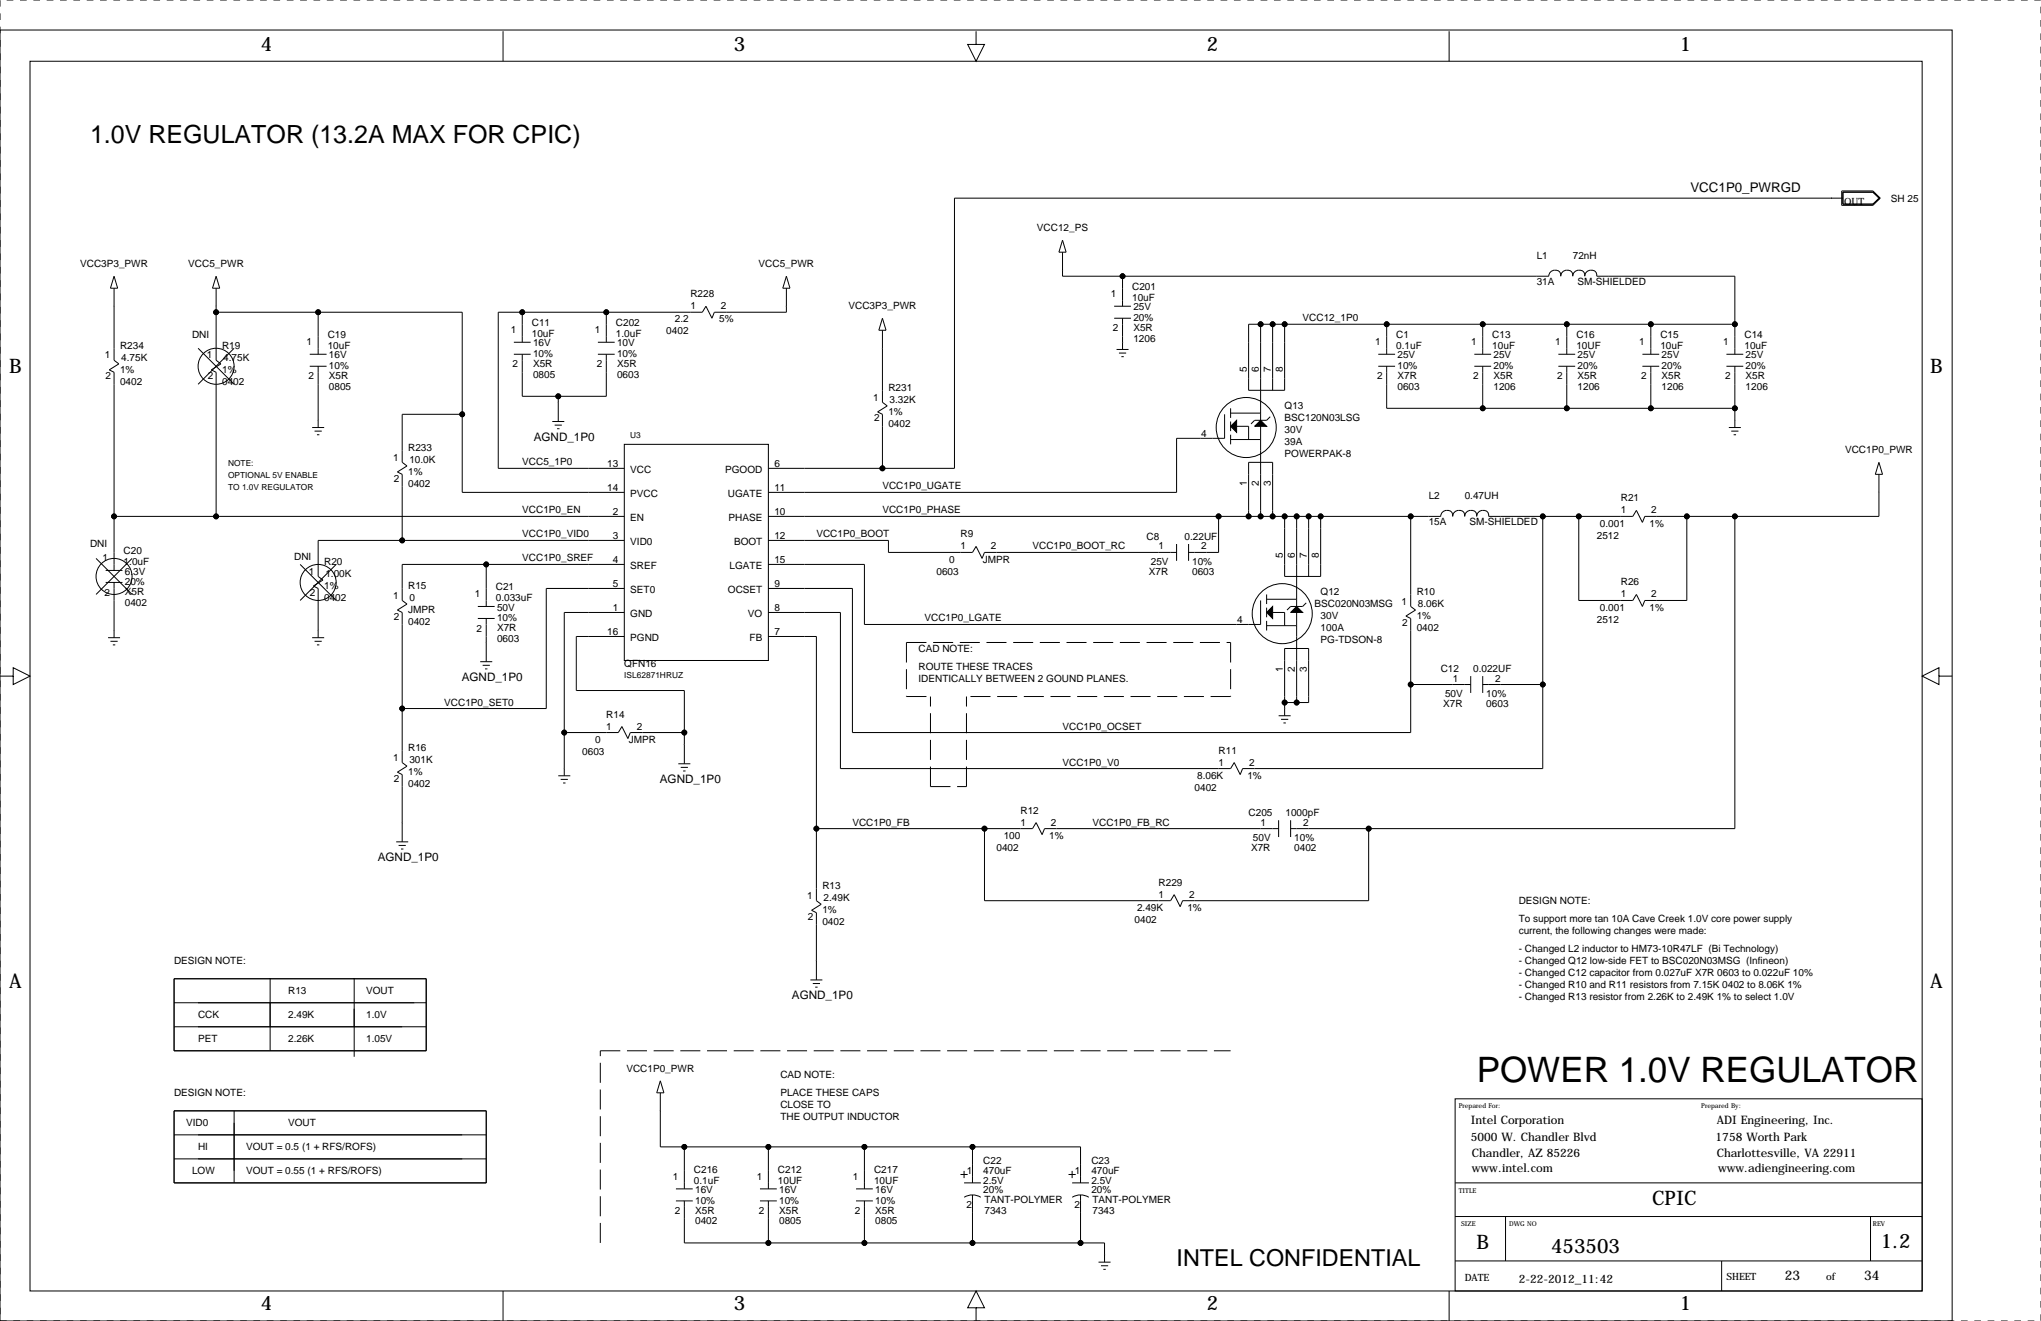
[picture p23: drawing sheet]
<svg xmlns="http://www.w3.org/2000/svg" width="432mm" height="279mm" viewBox="0 0 432 279" stroke-linecap="round" stroke-linejoin="round" font-family="sans-serif">
<defs><g id="words">
<text font-size="7.4" x="312.4" y="228.9">POWER 1.0V REGULATOR</text>
<text font-size="5.3" x="19" y="30.2">1.0V REGULATOR (13.2A MAX FOR CPIC)</text>
<text font-size="4.9" x="248.9" y="267.8">INTEL CONFIDENTIAL</text>
<g font-size="4.2">
<text x="55.2" y="10.9">4</text>
<text x="155.3" y="10.9">3</text>
<text x="255.3" y="10.9">2</text>
<text x="355.4" y="10.9">1</text>
<text x="2" y="78.9">B</text>
<text x="408.4" y="78.9">B</text>
<text x="2" y="209">A</text>
<text x="408.4" y="209">A</text>
<text x="349.5" y="255">CPIC</text>
<text x="397.9" y="263.9">1.2</text>
<text x="312.4" y="264.1">B</text>
<text x="328.2" y="265">453503</text>
<text x="55.2" y="277.1">4</text>
<text x="155.3" y="277.1">3</text>
<text x="255.3" y="277.1">2</text>
<text x="355.4" y="277.1">1</text>
</g>
<g font-size="2.8">
<text x="357.6" y="40.6">VCC1P0_PWRGD</text>
<text x="377.6" y="270.6">23</text>
<text x="394.4" y="270.6">34</text>
</g>
<g font-size="2.5">
<text x="112.9" y="93.2">AGND_1P0</text>
<text x="97.7" y="144">AGND_1P0</text>
<text x="139.6" y="165.6">AGND_1P0</text>
<text x="79.9" y="182.1">AGND_1P0</text>
<text x="167.5" y="211.4">AGND_1P0</text>
<text x="311.2" y="237.8">Intel Corporation</text>
<text x="363.2" y="237.8">ADI Engineering, Inc.</text>
<text x="311.2" y="241.4">5000 W. Chandler Blvd</text>
<text x="311.4" y="244.7">Chandler, AZ 85226</text>
<text x="363" y="241.4">1758 Worth Park</text>
<text x="363.2" y="244.7">Charlottesville, VA 22911</text>
<text x="311.4" y="248">www.intel.com</text>
<text x="363.5" y="248">www.adiengineering.com</text>
<text x="321.3" y="271.4">2-22-2012_11:42</text>
</g>
<g font-size="2.1">
<text x="390.1" y="43.4">OUT</text>
<text x="400" y="42.7">SH 25</text>
<text x="219.4" y="48.9">VCC12_PS</text>
<text x="17" y="56.5">VCC3P3_PWR</text>
<text x="39.8" y="56.5">VCC5_PWR</text>
<text x="160.5" y="56.5">VCC5_PWR</text>
<text x="325.1" y="54.7">L1</text>
<text x="332.7" y="54.7">72nH</text>
<text x="146" y="65.4">1</text>
<text x="146" y="62.9">R228</text>
<text x="152.5" y="65.4">2</text>
<text x="179.5" y="65.4">VCC3P3_PWR</text>
<text x="235" y="62.9">1</text>
<text x="239.5" y="61.3">C201</text>
<text x="239.5" y="63.6">10uF</text>
<text x="239.8" y="65.7">25V</text>
<text x="325.1" y="60.3">31A</text>
<text x="333.8" y="60.3">SM-SHIELDED</text>
<text x="40.6" y="71.5">DNI</text>
<text x="69.3" y="71.5">C19</text>
<text x="108" y="70.5">1</text>
<text x="112.5" y="69">C11</text>
<text x="112.5" y="71.3">10uF</text>
<text x="125.8" y="70.5">1</text>
<text x="130.3" y="69">C202</text>
<text x="130.3" y="71.3">1.0uF</text>
<text x="141" y="70.7">0402</text>
<text x="142.8" y="68.2">2.2</text>
<text x="152.1" y="68.2">5%</text>
<text x="235.5" y="70.1">2</text>
<text x="239.8" y="67.9">20%</text>
<text x="239.8" y="70">X5R</text>
<text x="275.6" y="67.9">VCC12_1P0</text>
<text x="295.4" y="71.5">C1</text>
<text x="315.7" y="71.5">C13</text>
<text x="333.5" y="71.5">C16</text>
<text x="351.3" y="71.5">C15</text>
<text x="369.1" y="71.5">C14</text>
<text x="22.2" y="75.8">1</text>
<text x="25.4" y="73.8">R234</text>
<text x="25.7" y="76.3">4.75K</text>
<text x="43.8" y="75.8">1</text>
<text x="47" y="73.8">R19</text>
<text x="47.2" y="76.3">4.75K</text>
<text x="64.9" y="73">1</text>
<text x="69.3" y="73.8">10uF</text>
<text x="69.6" y="75.8">16V</text>
<text x="108.5" y="77.7">2</text>
<text x="112.8" y="73.3">16V</text>
<text x="112.8" y="75.6">10%</text>
<text x="112.8" y="77.6">X5R</text>
<text x="126.2" y="77.7">2</text>
<text x="130.6" y="73.3">10V</text>
<text x="130.6" y="75.6">10%</text>
<text x="130.6" y="77.6">X5R</text>
<text x="239.8" y="72.3">1206</text>
<text x="290.9" y="73">1</text>
<text x="295.4" y="73.8">0.1uF</text>
<text x="295.7" y="75.8">25V</text>
<text x="311.2" y="73">1</text>
<text x="315.7" y="73.8">10uF</text>
<text x="316" y="75.8">25V</text>
<text x="329" y="73">1</text>
<text x="333.5" y="73.8">10UF</text>
<text x="333.8" y="75.8">25V</text>
<text x="346.8" y="73">1</text>
<text x="351.3" y="73.8">10uF</text>
<text x="351.5" y="75.8">25V</text>
<text x="364.6" y="73">1</text>
<text x="369.1" y="73.8">10uF</text>
<text x="369.3" y="75.8">25V</text>
<text x="22.4" y="80.3">2</text>
<text x="25.4" y="81.4">0402</text>
<text x="25.4" y="78.9">1%</text>
<text x="43.9" y="80.3">2</text>
<text x="47" y="81.4">0402</text>
<text x="47" y="78.9">1%</text>
<text x="65.3" y="80.3">2</text>
<text x="69.6" y="82.4">0805</text>
<text x="69.6" y="78.1">10%</text>
<text x="69.6" y="80.1">X5R</text>
<text x="112.8" y="79.9">0805</text>
<text x="130.6" y="79.9">0603</text>
<text x="188" y="82.7">R231</text>
<text x="263.8" y="78.7" transform="rotate(-90 263.8 78.7)">5</text>
<text x="266.3" y="78.7" transform="rotate(-90 266.3 78.7)">6</text>
<text x="268.9" y="78.7" transform="rotate(-90 268.9 78.7)">7</text>
<text x="271.4" y="78.7" transform="rotate(-90 271.4 78.7)">8</text>
<text x="291.3" y="80.3">2</text>
<text x="295.7" y="82.4">0603</text>
<text x="295.7" y="78.1">10%</text>
<text x="295.7" y="80.1">X7R</text>
<text x="311.7" y="80.3">2</text>
<text x="316" y="82.4">1206</text>
<text x="316" y="78.1">20%</text>
<text x="316" y="80.1">X5R</text>
<text x="329.4" y="80.3">2</text>
<text x="333.8" y="82.4">1206</text>
<text x="333.8" y="78.1">20%</text>
<text x="333.8" y="80.1">X5R</text>
<text x="347.2" y="80.3">2</text>
<text x="351.5" y="82.4">1206</text>
<text x="351.5" y="78.1">20%</text>
<text x="351.5" y="80.1">X5R</text>
<text x="365" y="80.3">2</text>
<text x="369.3" y="82.4">1206</text>
<text x="369.3" y="78.1">20%</text>
<text x="369.3" y="80.1">X5R</text>
<text x="184.8" y="84.7">1</text>
<text x="184.9" y="89.1">2</text>
<text x="188" y="87.8">1%</text>
<text x="188.2" y="85.2">3.32K</text>
<text x="271.8" y="86.5">Q13</text>
<text x="271.8" y="89">BSC120N03LSG</text>
<text x="86.4" y="95.4">R233</text>
<text x="188" y="90.3">0402</text>
<text x="254.1" y="92.3">4</text>
<text x="271.8" y="94.1">39A</text>
<text x="271.8" y="91.6">30V</text>
<text x="390.3" y="95.9">VCC1P0_PWR</text>
<text x="83.2" y="97.4">1</text>
<text x="83.3" y="101.8">2</text>
<text x="86.4" y="100.5">1%</text>
<text x="86.6" y="97.9">10.0K</text>
<text x="110.5" y="98.4">VCC5_1P0</text>
<text x="128.5" y="98.7">13</text>
<text x="133.3" y="100.1">VCC</text>
<text x="153.4" y="100.1">PGOOD</text>
<text x="163.8" y="98.7">6</text>
<text x="271.8" y="96.7">POWERPAK-8</text>
<text x="86.4" y="103">0402</text>
<text x="128.5" y="103.8">14</text>
<text x="133.3" y="105.2">PVCC</text>
<text x="154" y="105.2">UGATE</text>
<text x="163.8" y="103.8">11</text>
<text x="186.7" y="103.5">VCC1P0_UGATE</text>
<text x="263.8" y="102.8" transform="rotate(-90 263.8 102.8)">1</text>
<text x="266.3" y="102.8" transform="rotate(-90 266.3 102.8)">2</text>
<text x="268.9" y="102.8" transform="rotate(-90 268.9 102.8)">3</text>
<text x="302.3" y="105.5">L2</text>
<text x="309.9" y="105.5">0.47UH</text>
<text x="342.9" y="106">R21</text>
<text x="110.5" y="113.7">VCC1P0_VID0</text>
<text x="110.5" y="108.6">VCC1P0_EN</text>
<text x="129.6" y="108.8">2</text>
<text x="129.6" y="113.9">3</text>
<text x="133.3" y="110.2">EN</text>
<text x="154.1" y="110.2">PHASE</text>
<text x="163.8" y="108.8">10</text>
<text x="163.8" y="113.9">12</text>
<text x="172.7" y="113.7">VCC1P0_BOOT</text>
<text x="186.7" y="108.6">VCC1P0_PHASE</text>
<text x="203.2" y="113.7">R9</text>
<text x="302.3" y="111.1">15A</text>
<text x="310.9" y="111.1">SM-SHIELDED</text>
<text x="337.8" y="113.9">2512</text>
<text x="338.5" y="111.4">0.001</text>
<text x="342.9" y="108.6">1</text>
<text x="349" y="111.4">1%</text>
<text x="349.3" y="108.6">2</text>
<text x="19" y="115.7">DNI</text>
<text x="21.7" y="118.7">1</text>
<text x="26.2" y="117.2">C20</text>
<text x="26.2" y="119.5">1.0uF</text>
<text x="62.2" y="118.5">DNI</text>
<text x="68.6" y="119.5">R20</text>
<text x="110.5" y="118.7">VCC1P0_SREF</text>
<text x="129.6" y="119">4</text>
<text x="133.3" y="115.3">VID0</text>
<text x="155.3" y="115.3">BOOT</text>
<text x="163.8" y="119">15</text>
<text x="200.8" y="119">0</text>
<text x="203.2" y="116.2">1</text>
<text x="207.9" y="119">JMPR</text>
<text x="209.6" y="116.2">2</text>
<text x="218.4" y="116.2">VCC1P0_BOOT_RC</text>
<text x="242.6" y="114.2">C8</text>
<text x="243.5" y="119.5">25V</text>
<text x="245.1" y="116.2">1</text>
<text x="250.6" y="114.2">0.22UF</text>
<text x="252.2" y="119.5">10%</text>
<text x="254.1" y="116.2">2</text>
<text x="271.4" y="118.1" transform="rotate(-90 271.4 118.1)">5</text>
<text x="273.9" y="118.1" transform="rotate(-90 273.9 118.1)">6</text>
<text x="276.5" y="118.1" transform="rotate(-90 276.5 118.1)">7</text>
<text x="279" y="118.1" transform="rotate(-90 279 118.1)">8</text>
<text x="22.1" y="126">2</text>
<text x="26.4" y="121.5">6.3V</text>
<text x="26.4" y="123.8">20%</text>
<text x="26.4" y="125.9">X5R</text>
<text x="65.4" y="121.5">1</text>
<text x="65.5" y="126">2</text>
<text x="68.6" y="124.6">1%</text>
<text x="68.8" y="122.1">1.00K</text>
<text x="86.4" y="124.6">R15</text>
<text x="104.9" y="124.8">C21</text>
<text x="129.6" y="124.1">5</text>
<text x="133.3" y="120.4">SREF</text>
<text x="133.3" y="125.5">SET0</text>
<text x="154" y="125.5">OCSET</text>
<text x="154.3" y="120.4">LGATE</text>
<text x="163.8" y="124.1">9</text>
<text x="198.1" y="121.5">0603</text>
<text x="243.1" y="121.5">X7R</text>
<text x="252.2" y="121.5">0603</text>
<text x="279.4" y="125.9">Q12</text>
<text x="299.7" y="125.9">R10</text>
<text x="342.9" y="123.8">R26</text>
<text x="26.4" y="128.1">0402</text>
<text x="68.6" y="127.1">0402</text>
<text x="83.2" y="126.6">1</text>
<text x="83.3" y="131.1">2</text>
<text x="86.4" y="129.7">JMPR</text>
<text x="86.6" y="127.1">0</text>
<text x="100.4" y="126.4">1</text>
<text x="104.9" y="127.1">0.033uF</text>
<text x="105.2" y="129.2">50V</text>
<text x="105.2" y="131.4">10%</text>
<text x="129.6" y="129.2">1</text>
<text x="133.3" y="130.6">GND</text>
<text x="158.2" y="130.6">VO</text>
<text x="163.8" y="129.2">8</text>
<text x="195.6" y="131.4">VCC1P0_LGATE</text>
<text x="261.7" y="131.7">4</text>
<text x="278.1" y="128.4">BSC020N03MSG</text>
<text x="279.4" y="130.9">30V</text>
<text x="296.5" y="127.9">1</text>
<text x="299.7" y="130.9">1%</text>
<text x="300" y="128.4">8.06K</text>
<text x="337.8" y="131.7">2512</text>
<text x="338.5" y="129.2">0.001</text>
<text x="342.9" y="126.4">1</text>
<text x="349" y="129.2">1%</text>
<text x="349.3" y="126.4">2</text>
<text x="86.4" y="132.2">0402</text>
<text x="100.8" y="133.6">2</text>
<text x="105.2" y="135.8">0603</text>
<text x="105.2" y="133.5">X7R</text>
<text x="128.5" y="134.2">16</text>
<text x="133.3" y="135.6">PGND</text>
<text x="158.6" y="135.6">FB</text>
<text x="163.8" y="134.2">7</text>
<text x="194.3" y="137.8">CAD NOTE:</text>
<text x="279.4" y="136">PG-TDSON-8</text>
<text x="279.4" y="133.5">100A</text>
<text x="296.7" y="132.3">2</text>
<text x="299.7" y="133.5">0402</text>
<text x="132.1" y="141.1">QFN16</text>
<text x="194.3" y="141.6">ROUTE THESE TRACES</text>
<text x="271.4" y="142.1" transform="rotate(-90 271.4 142.1)">1</text>
<text x="273.9" y="142.1" transform="rotate(-90 273.9 142.1)">2</text>
<text x="276.5" y="142.1" transform="rotate(-90 276.5 142.1)">3</text>
<text x="304.8" y="142.1">C12</text>
<text x="311.7" y="142.1">0.022UF</text>
<text x="94" y="149.2">VCC1P0_SET0</text>
<text x="194.3" y="144.1">IDENTICALLY BETWEEN 2 GOUND PLANES.</text>
<text x="305.3" y="149.5">X7R</text>
<text x="305.7" y="147.5">50V</text>
<text x="307.3" y="144.1">1</text>
<text x="314.5" y="149.5">0603</text>
<text x="314.5" y="147.5">10%</text>
<text x="316.3" y="144.1">2</text>
<text x="128.3" y="154.3">1</text>
<text x="128.3" y="151.8">R14</text>
<text x="134.7" y="154.3">2</text>
<text x="224.8" y="154.3">VCC1P0_OCSET</text>
<text x="83.2" y="160.9">1</text>
<text x="86.4" y="158.9">R16</text>
<text x="86.6" y="161.4">301K</text>
<text x="123.2" y="159.6">0603</text>
<text x="125.9" y="157.1">0</text>
<text x="133" y="157.1">JMPR</text>
<text x="224.8" y="161.9">VCC1P0_V0</text>
<text x="257.8" y="161.9">1</text>
<text x="257.8" y="159.4">R11</text>
<text x="264.3" y="161.9">2</text>
<text x="83.3" y="165.3">2</text>
<text x="86.4" y="166.5">0402</text>
<text x="86.4" y="164">1%</text>
<text x="252.7" y="167.3">0402</text>
<text x="253.3" y="164.7">8.06K</text>
<text x="263.9" y="164.7">1%</text>
<text x="215.9" y="172.1">R12</text>
<text x="264.2" y="172.6">C205</text>
<text x="272" y="172.6">1000pF</text>
<text x="180.3" y="174.6">VCC1P0_FB</text>
<text x="210.8" y="180">0402</text>
<text x="212.4" y="177.4">100</text>
<text x="215.9" y="174.6">1</text>
<text x="222" y="177.4">1%</text>
<text x="222.3" y="174.6">2</text>
<text x="231.1" y="174.6">VCC1P0_FB_RC</text>
<text x="264.7" y="180">X7R</text>
<text x="265.1" y="177.9">50V</text>
<text x="266.7" y="174.6">1</text>
<text x="273.8" y="180">0402</text>
<text x="273.8" y="177.9">10%</text>
<text x="275.7" y="174.6">2</text>
<text x="170.8" y="190.1">1</text>
<text x="174" y="188.1">R13</text>
<text x="174.2" y="190.6">2.49K</text>
<text x="245.1" y="189.9">1</text>
<text x="245.1" y="187.3">R229</text>
<text x="251.6" y="189.9">2</text>
<text x="321.3" y="191.1">DESIGN NOTE:</text>
<text x="170.9" y="194.6">2</text>
<text x="174" y="195.7">0402</text>
<text x="174" y="193.2">1%</text>
<text x="240" y="195.2">0402</text>
<text x="240.6" y="192.7">2.49K</text>
<text x="251.2" y="192.7">1%</text>
<text x="321.3" y="194.9">To support more tan 10A Cave Creek 1.0V core power supply</text>
<text x="321.3" y="197.5">current, the following changes were made:</text>
<text x="36.8" y="203.8">DESIGN NOTE:</text>
<text x="321.3" y="201.3">- Changed L2 inductor to HM73-10R47LF (Bi Technology)</text>
<text x="321.3" y="203.8">- Changed Q12 low-side FET to BSC020N03MSG (Infineon)</text>
<text x="321.3" y="206.4">- Changed C12 capacitor from 0.027uF X7R 0603 to 0.022uF 10%</text>
<text x="321.3" y="208.9">- Changed R10 and R11 resistors from 7.15K 0402 to 8.06K 1%</text>
<text x="41.9" y="215.3">CCK</text>
<text x="61" y="215.3">2.49K</text>
<text x="61" y="210.2">R13</text>
<text x="77.5" y="210.2">VOUT</text>
<text x="77.5" y="215.3">1.0V</text>
<text x="321.3" y="211.5">- Changed R13 resistor from 2.26K to 2.49K 1% to select 1.0V</text>
<text x="41.9" y="220.3">PET</text>
<text x="61" y="220.3">2.26K</text>
<text x="77.5" y="220.3">1.05V</text>
<text x="132.5" y="226.7">VCC1P0_PWR</text>
<text x="165.1" y="228">CAD NOTE:</text>
<text x="36.8" y="231.8">DESIGN NOTE:</text>
<text x="165.1" y="231.8">PLACE THESE CAPS</text>
<text x="39.4" y="238.1">VID0</text>
<text x="61" y="238.1">VOUT</text>
<text x="165.1" y="236.9">THE OUTPUT INDUCTOR</text>
<text x="165.1" y="234.3">CLOSE TO</text>
<text x="41.9" y="243.2">HI</text>
<text x="52.1" y="243.2">VOUT = 0.5 (1 + RFS/ROFS)</text>
<text x="40.6" y="248.3">LOW</text>
<text x="52.1" y="248.3">VOUT = 0.55 (1 + RFS/ROFS)</text>
<text x="142.3" y="249.6">1</text>
<text x="146.8" y="248">C216</text>
<text x="146.8" y="250.3">0.1uF</text>
<text x="160.1" y="249.6">1</text>
<text x="164.6" y="248">C212</text>
<text x="164.6" y="250.3">10UF</text>
<text x="180.4" y="249.6">1</text>
<text x="184.9" y="248">C217</text>
<text x="184.9" y="250.3">10UF</text>
<text x="204.6" y="248.3">1</text>
<text x="208" y="246.3">C22</text>
<text x="208" y="248.3">470uF</text>
<text x="208" y="250.3">2.5V</text>
<text x="227.4" y="248.3">1</text>
<text x="230.9" y="246.3">C23</text>
<text x="230.9" y="248.3">470uF</text>
<text x="230.9" y="250.3">2.5V</text>
<text x="142.7" y="256.8">2</text>
<text x="147.1" y="252.4">16V</text>
<text x="147.1" y="254.6">10%</text>
<text x="147.1" y="256.7">X5R</text>
<text x="160.5" y="256.8">2</text>
<text x="164.8" y="252.4">16V</text>
<text x="164.8" y="254.6">10%</text>
<text x="164.8" y="256.7">X5R</text>
<text x="180.8" y="256.8">2</text>
<text x="185.2" y="252.4">16V</text>
<text x="185.2" y="254.6">10%</text>
<text x="185.2" y="256.7">X5R</text>
<text x="204.5" y="255.5">2</text>
<text x="208" y="252.4">20%</text>
<text x="208.3" y="256.7">7343</text>
<text x="208.3" y="254.4">TANT-POLYMER</text>
<text x="227.3" y="255.5">2</text>
<text x="230.9" y="252.4">20%</text>
<text x="231.1" y="256.7">7343</text>
<text x="231.1" y="254.4">TANT-POLYMER</text>
<text x="147.1" y="259">0402</text>
<text x="164.8" y="259">0805</text>
<text x="185.2" y="259">0805</text>
<text x="309.9" y="270.9">DATE</text>
<text x="365.3" y="270.7">SHEET</text>
<text x="386.3" y="270.7">of</text>
</g>
<g font-size="1.8">
<text x="133.3" y="92.7">U3</text>
<text x="48.3" y="98.5">NOTE:</text>
<text x="48.3" y="101.1">OPTIONAL 5V ENABLE</text>
<text x="48.3" y="103.6">TO 1.0V REGULATOR</text>
<text x="132.1" y="143.5">ISL62871HRUZ</text>
</g>
<g font-size="1.4">
<text x="308.6" y="234.3">Prepared For:</text>
<text x="359.9" y="234.3">Prepared By:</text>
<text x="308.6" y="252.3">TITLE</text>
<text x="309.1" y="259.2">SIZE</text>
<text x="319.3" y="259.2">DWG NO</text>
<text x="396.2" y="259.2">REV</text>
</g>
</g></defs>
<path d="M0 0h431.8v279.4h-431.8z" fill="none" stroke="#000" stroke-width=".21" stroke-dasharray="1.4 1.4" stroke-linecap="butt"/>
<g fill="none" stroke="#000" stroke-width=".21">
<path d="M0 6.4h413v273h-413zM5.1 10.9h.1M6.3 13h400.4v260h-400.4zM106.4 6.6v6.4M206.5 6.6v2.8h1.8l-1.8 3.6-1.8-3.6h1.8M306.6 6.6v6.4M24.1 58.4l.8 2.6h-1.5zM45.7 58.4l.8 2.6h-1.5zM166.4 58.4l.7 2.6h-1.5zM224.8 57.2h.1M224.8 53.3v5.1h102.9a1.26 1.26 0 0 1 1.2-1.3 1.26 1.26 0 0 1 1.3 1.3M224.8 50.8l.8 2.5h-1.6z"/>
<path d="M237.5 58.4v6.4M332.7 58.4a1.26 1.26 0 0 0-1.2-1.3 1.26 1.26 0 0 0-1.3 1.3M335.2 58.4a1.26 1.26 0 0 0-1.2-1.3 1.26 1.26 0 0 0-1.3 1.3M337.8 58.4a1.26 1.26 0 0 0-1.3-1.3 1.26 1.26 0 0 0-1.2 1.3M337.8 58.4h29.2v16.5M387.3 41.9h.1M389.6 40.4h6.6l1.6 1.5-1.6 1.5h-6.6zM389.9 41.9h-188v57.2h-39.3M396.2 40.6h-6.3v2.6h6.3M396.2 40.6l1.6 1.3M396.2 40.6l1.3 1.3-1.3 1.3M397.8 41.9l-1.6 1.3"/>
<path d="M24.1 64.8h.1M24.1 61v15.2l1 .8-2 1.2 1 .5v42M41.9 73.7l7.6 7.6M45.7 64.8h.1M45.7 61v15.2l1 .8-2 1.2 1 .5v30.5M45.7 66h52.1v38.1h34.3M49.5 73.7l-7.6 7.6M65.5 77.5h3.6M65.5 74.9h3.6M67.3 66v8.9M67.3 77.5v12.9M108.7 74.9h3.6"/>
<path d="M108.7 72.4h3.6M110.5 66v6.4M110.5 74.9v8.9h17.8v-8.9M126.5 74.9h3.5M126.5 72.4h3.5M128.3 66v6.4M166.4 64.8h.1M166.4 61v5h-15.3l-.5 1.3-1.2-2.5-.8 1.2h-43.2v33.1h26.7M186.7 73.7h.1M186.7 69.8v15.3l1 .8-2 1.2 1 .5v11.5M186.7 67.3l.8 2.5h-1.6zM235.7 67.3h3.6"/>
<path d="M235.7 64.8h3.6M236.2 73.9h2.6M236.7 74.7h1.6M237.2 75.4h.5M237.5 72.4h.1M237.5 67.3v6.6M266.7 68.6v20.3M269.2 68.6v13.9M271.8 68.6v13.9h-7.6v-13.9h102.8M291.6 77.5h3.5M291.6 74.9h3.5M293.4 68.6v6.3"/>
<path d="M293.4 77.5v8.9h73.6M311.9 77.5h3.6M311.9 74.9h3.6M313.7 68.6v6.3M313.7 77.5v8.9M329.7 77.5h3.5M329.7 74.9h3.5M331.5 68.6v6.3M331.5 77.5v8.9M347.5 77.5h3.5M347.5 74.9h3.5M349.2 68.6v6.3"/>
<path d="M349.2 77.5v8.9M365.3 77.5h3.5M365.3 74.9h3.5M367 77.5v12.9M66 90.4h2.6M66.5 91.2h1.6M67.1 91.9h.5M67.3 88.9h.1M97.8 87.6h-12.7v10.2l1 .8-2 1.2 1 .5v14M116.8 89.2h2.6M117.3 89.9h1.6M117.9 90.7h.5"/>
<path d="M118.1 85.1h.1M118.1 83.8v5.4M132.1 94h30.5v45.7h-30.5zM259.1 87.6v5.1h-10.2v11.4h-86.3M260.3 86.4v2M260.3 89.2v2M260.3 91.9v2.1M260.3 93h6.4M260.3 87.4h6.4M261.6 90.2h2.6v2.8M266.7 90.2v19M268.7 88.1l-.7 .8h-2.6l-.7 .8"/>
<path d="M365.8 90.4h2.5M366.3 91.2h1.5M366.8 91.9h.5M397.5 97.8l.8 2.5h-1.6zM20.3 118.1l7.6 7.6M24.1 109.2h108M27.9 118.1l-7.6 7.6M63.5 119.4l7.6 7.6M71.1 119.4l-7.6 7.6M102.9 119.4v8.9M132.1 119.4h-47v7.6l1 .8-2 1.2 1 .5v31.8l1 .8-2 1.2 1 .5v14.3M132.1 114.3h-64.8v7.6l1 .8-2 1.3 1 .5v10.4"/>
<path d="M162.6 119.4h20.3v12.7h83.8v-5.1M162.6 114.3h25.4v2.5h17.7l.8-1.2 1.3 2.5 .5-1.3h40.6M248.9 115.1v3.5M251.5 115.1v3.5M257.8 109.2v7.6h-6.3M264.2 109.2v-11.4h5v11.4M271.8 109.2v12.7h7.6v-12.7M274.3 109.2v19.1M276.9 109.2v12.7M298.4 109.2v19.1l1.1 .7-2.1 1.3 1 .5v24.1h-118.1v-30.4h-17.7M306.1 107.9a1.27 1.27 0 0 0-1.3 1.3h-142.2M306.1 108a1.02 1.02 0 0 1 1.2 1.2"/>
<path d="M308.6 107.9a1.27 1.27 0 0 0-1.3 1.3M308.6 108a1.02 1.02 0 0 1 1.2 1.2M311.1 107.9a1.27 1.27 0 0 0-1.2 1.3M311.2 108a1.02 1.02 0 0 1 1.2 1.2M313.7 107.9a1.27 1.27 0 0 0-1.3 1.3M313.7 108a1.02 1.02 0 0 1 1.2 1.2M326.4 109.2v53.4h-63.5l-.5 1.2-1.3-2.5-.8 1.3h-82.5v-33.1h-15.2M334 109.2v17.8h11.4l.8-1.3 1.3 2.6 .5-1.3h8.9v-17.8M367 109.2v66.1h-94M397.5 104.1h.1M397.5 100.3v8.9h-49.5l-.5 1.3-1.3-2.6-.8 1.3h-30.4M22.4 123.2h3.5"/>
<path d="M22.4 120.7h3.5M22.9 134.9h2.5M23.4 135.6h1.5M23.9 136.4h.5M24.1 123.2v11.7M66 134.9h2.6M66.5 135.6h1.6M67.1 136.4h.5M67.3 133.3h.1M101.1 130.8h3.5M101.1 128.3h3.5M101.6 140h2.5"/>
<path d="M102.9 135.9h.1M102.9 130.8v9.2M132.1 129.5h-12.7v34.6M132.1 134.6h-10.2v11.4h22.9v15.5M132.1 124.5h-16.5v25.4h-30.5M162.6 134.6h10.1v55.9l1 .8-2 1.2 1 .5v14.3M268 125.7v2.1M268 128.5v2.1M268 131.3v2M268 132.3h6.3M268 126.7h6.3M269.2 129.5h2.6v2.8"/>
<path d="M274.3 129.5v19.1M276.4 127.5l-.8 .8h-2.6l-.7 .7M0 143h2.8v-1.8l3.5 1.8-3.5 1.8v-1.8M102.1 140.7h1.5M102.6 141.5h.5M119.4 154.9h11.4l.8-1.2 1.2 2.5 .5-1.3h11.5M270.5 151.4h2.5M271 152.1h1.5M271.5 152.9h.5M271.8 149.9h.1M271.8 148.6h5.1v-11.4h-5.1v14.2M298.4 144.8h12.7"/>
<path d="M311.1 143v3.6M313.7 143v3.6M313.7 144.8h12.7M410.2 143v-1.8l-3.5 1.8 3.5 1.8v-1.8h2.8M83.8 178.1h2.6M84.3 178.8h1.6M84.8 179.6h.5M85.1 174h.1M118.1 164.1h2.5M118.6 164.8h1.5M119.1 165.6h.5M119.4 162.6h.1"/>
<path d="M143.5 161.5h2.5M144 162.3h1.5M144.5 163.1h.5M172.7 175.3h45.7l.8-1.3 1.3 2.5 .5-1.2h49.5M208.3 175.3v15.2h39.3l.8-1.3 1.3 2.6 .5-1.3h39.4v-15.2M270.5 173.5v3.5M273 173.5v3.5M36.8 207h53.4v15.2h-53.4zM36.8 212.1h53.4M36.8 217.2h53.4M57.1 207v15.2M74.9 207v16.5"/>
<path d="M171.4 207.3h2.6M172 208h1.5M172.5 208.8h.5M172.7 203.2h.1M36.8 234.9h66.1v15.3h-66.1zM49.5 234.9v15.3M139.7 231.1v11.5h88.9v7.6M139.7 228.6l.8 2.5h-1.6zM307.8 232.4h98.9v40.6h-98.9zM36.8 240h66.1M36.8 245.1h66.1M143 254h3.6"/>
<path d="M143 251.5h3.6M144.8 254v8.9h88.9v4.1M144.8 242.6v8.9M160.8 254h3.5M160.8 251.5h3.5M162.6 242.6v8.9M162.6 254v8.9M181.1 254h3.6M181.1 251.5h3.6M182.9 242.6v8.9M182.9 254v8.9M203.2 248.4h1.5"/>
<path d="M204 250.2h3.5M204 247.6v1.6M204 253.2a3.3 3.3 0 0 1 3.5 0M205.7 242.6v7.6M205.7 252.7v10.2M226.1 248.4h1.5M226.8 250.2h3.6M226.8 247.6v1.6M226.9 253.2a3.3 3.3 0 0 1 3.4 0M228.6 252.7v10.2M307.8 250.2h98.9M307.8 257.3h98.9"/>
<path d="M318.5 257.3v9.4M395.7 257.3v9.4M106.4 273v6.4M206.5 276.6h1.8l-1.8-3.6-1.8 3.6h1.8v2.8M232.4 267h2.5M232.9 267.7h1.5M233.4 268.5h.5M233.7 265.4h.1M306.6 273v6.4M307.8 266.7h98.9M364.2 266.7v6.3"/>
<circle cx="237.5" cy="58.4" r=".51"/>
<circle cx="45.7" cy="77.5" r="3.8"/>
<circle cx="45.7" cy="66" r=".51"/>
<circle cx="67.3" cy="66" r=".51"/>
<circle cx="110.5" cy="66" r=".51"/>
<circle cx="128.3" cy="66" r=".51"/>
<circle cx="266.7" cy="68.6" r=".51"/>
<circle cx="269.2" cy="68.6" r=".51"/>
<circle cx="271.8" cy="68.6" r=".51"/>
<circle cx="293.4" cy="68.6" r=".51"/>
<circle cx="313.7" cy="68.6" r=".51"/>
<circle cx="331.5" cy="68.6" r=".51"/>
<circle cx="349.2" cy="68.6" r=".51"/>
<circle cx="367" cy="68.6" r=".51"/>
<circle cx="97.8" cy="87.6" r=".51"/>
<circle cx="118.1" cy="83.8" r=".51"/>
<circle cx="186.7" cy="99.1" r=".51"/>
<circle cx="263.7" cy="90.4" r="6.4"/>
<circle cx="313.7" cy="86.4" r=".51"/>
<circle cx="331.5" cy="86.4" r=".51"/>
<circle cx="349.2" cy="86.4" r=".51"/>
<circle cx="367" cy="86.4" r=".51"/>
<circle cx="367" cy="88.9" r="0"/>
<circle cx="24.1" cy="109.2" r=".51"/>
<circle cx="45.7" cy="109.2" r=".51"/>
<circle cx="85.1" cy="114.3" r=".51"/>
<circle cx="102.9" cy="119.4" r=".51"/>
<circle cx="257.8" cy="109.2" r=".51"/>
<circle cx="264.2" cy="109.2" r=".51"/>
<circle cx="266.7" cy="109.2" r=".51"/>
<circle cx="269.2" cy="109.2" r=".51"/>
<circle cx="271.8" cy="109.2" r=".51"/>
<circle cx="274.3" cy="109.2" r=".51"/>
<circle cx="276.9" cy="109.2" r=".51"/>
<circle cx="279.4" cy="109.2" r=".51"/>
<circle cx="298.4" cy="109.2" r=".51"/>
<circle cx="326.4" cy="109.2" r=".51"/>
<circle cx="334" cy="109.2" r=".51"/>
<circle cx="356.9" cy="109.2" r=".51"/>
<circle cx="367" cy="109.2" r=".51"/>
<circle cx="24.1" cy="121.9" r="3.8"/>
<circle cx="24.1" cy="133.3" r="0"/>
<circle cx="67.3" cy="123.2" r="3.8"/>
<circle cx="271.3" cy="129.8" r="6.4"/>
<circle cx="85.1" cy="149.9" r=".51"/>
<circle cx="119.4" cy="154.9" r=".51"/>
<circle cx="144.8" cy="154.9" r=".51"/>
<circle cx="144.8" cy="157.5" r="0"/>
<circle cx="271.8" cy="148.6" r=".51"/>
<circle cx="274.3" cy="148.6" r=".51"/>
<circle cx="298.4" cy="144.8" r=".51"/>
<circle cx="326.4" cy="144.8" r=".51"/>
<circle cx="172.7" cy="175.3" r=".51"/>
<circle cx="208.3" cy="175.3" r=".51"/>
<circle cx="289.6" cy="175.3" r=".51"/>
<circle cx="139.7" cy="234.9" r="0"/>
<circle cx="144.8" cy="242.6" r=".51"/>
<circle cx="162.6" cy="242.6" r=".51"/>
<circle cx="182.9" cy="242.6" r=".51"/>
<circle cx="205.7" cy="242.6" r=".51"/>
<circle cx="162.6" cy="262.9" r=".51"/>
<circle cx="182.9" cy="262.9" r=".51"/>
<circle cx="205.7" cy="262.9" r=".51"/>
<circle cx="228.6" cy="262.9" r=".51"/>
</g>
<g fill="#000" stroke="#000" stroke-width=".21">
<path d="M260.3 90.2l1.3-1.3v2.5z" fill-rule="evenodd"/>
<path d="M265.4 90.2l1.3-1.3 1.3 1.3z" fill-rule="evenodd"/>
<path d="M268 129.5l1.2-1.2v2.5z" fill-rule="evenodd"/>
<path d="M274.3 128.3l1.3 1.2h-2.6z" fill-rule="evenodd"/>
<circle cx="237.5" cy="58.4" r=".51"/>
<circle cx="45.7" cy="66" r=".51"/>
<circle cx="67.3" cy="66" r=".51"/>
<circle cx="110.5" cy="66" r=".51"/>
<circle cx="128.3" cy="66" r=".51"/>
<circle cx="266.7" cy="68.6" r=".51"/>
<circle cx="269.2" cy="68.6" r=".51"/>
<circle cx="271.8" cy="68.6" r=".51"/>
<circle cx="293.4" cy="68.6" r=".51"/>
<circle cx="313.7" cy="68.6" r=".51"/>
<circle cx="331.5" cy="68.6" r=".51"/>
<circle cx="349.2" cy="68.6" r=".51"/>
<circle cx="367" cy="68.6" r=".51"/>
<circle cx="97.8" cy="87.6" r=".51"/>
<circle cx="118.1" cy="83.8" r=".51"/>
<circle cx="186.7" cy="99.1" r=".51"/>
<circle cx="313.7" cy="86.4" r=".51"/>
<circle cx="331.5" cy="86.4" r=".51"/>
<circle cx="349.2" cy="86.4" r=".51"/>
<circle cx="367" cy="86.4" r=".51"/>
<circle cx="24.1" cy="109.2" r=".51"/>
<circle cx="45.7" cy="109.2" r=".51"/>
<circle cx="85.1" cy="114.3" r=".51"/>
<circle cx="102.9" cy="119.4" r=".51"/>
<circle cx="257.8" cy="109.2" r=".51"/>
<circle cx="264.2" cy="109.2" r=".51"/>
<circle cx="266.7" cy="109.2" r=".51"/>
<circle cx="269.2" cy="109.2" r=".51"/>
<circle cx="271.8" cy="109.2" r=".51"/>
<circle cx="274.3" cy="109.2" r=".51"/>
<circle cx="276.9" cy="109.2" r=".51"/>
<circle cx="279.4" cy="109.2" r=".51"/>
<circle cx="298.4" cy="109.2" r=".51"/>
<circle cx="326.4" cy="109.2" r=".51"/>
<circle cx="334" cy="109.2" r=".51"/>
<circle cx="356.9" cy="109.2" r=".51"/>
<circle cx="367" cy="109.2" r=".51"/>
<circle cx="85.1" cy="149.9" r=".51"/>
<circle cx="119.4" cy="154.9" r=".51"/>
<circle cx="144.8" cy="154.9" r=".51"/>
<circle cx="271.8" cy="148.6" r=".51"/>
<circle cx="274.3" cy="148.6" r=".51"/>
<circle cx="298.4" cy="144.8" r=".51"/>
<circle cx="326.4" cy="144.8" r=".51"/>
<circle cx="172.7" cy="175.3" r=".51"/>
<circle cx="208.3" cy="175.3" r=".51"/>
<circle cx="289.6" cy="175.3" r=".51"/>
<circle cx="144.8" cy="242.6" r=".51"/>
<circle cx="162.6" cy="242.6" r=".51"/>
<circle cx="182.9" cy="242.6" r=".51"/>
<circle cx="205.7" cy="242.6" r=".51"/>
<circle cx="162.6" cy="262.9" r=".51"/>
<circle cx="182.9" cy="262.9" r=".51"/>
<circle cx="205.7" cy="262.9" r=".51"/>
<circle cx="228.6" cy="262.9" r=".51"/>
</g>
<path d="M191.8 135.9v11.4M191.8 135.9h68.5M260.3 135.9v11.4M191.8 147.3h5M260.3 147.3h-55.8M196.8 166.4h7.7M196.8 166.4v-19.1M204.5 166.4v-19.1M127 222.2h133.3M127 262.9v-40.7" fill="none" stroke="#000" stroke-width=".21" stroke-dasharray="4.2 1.4" stroke-linecap="butt"/>
<use href="#words"/>
</svg>
